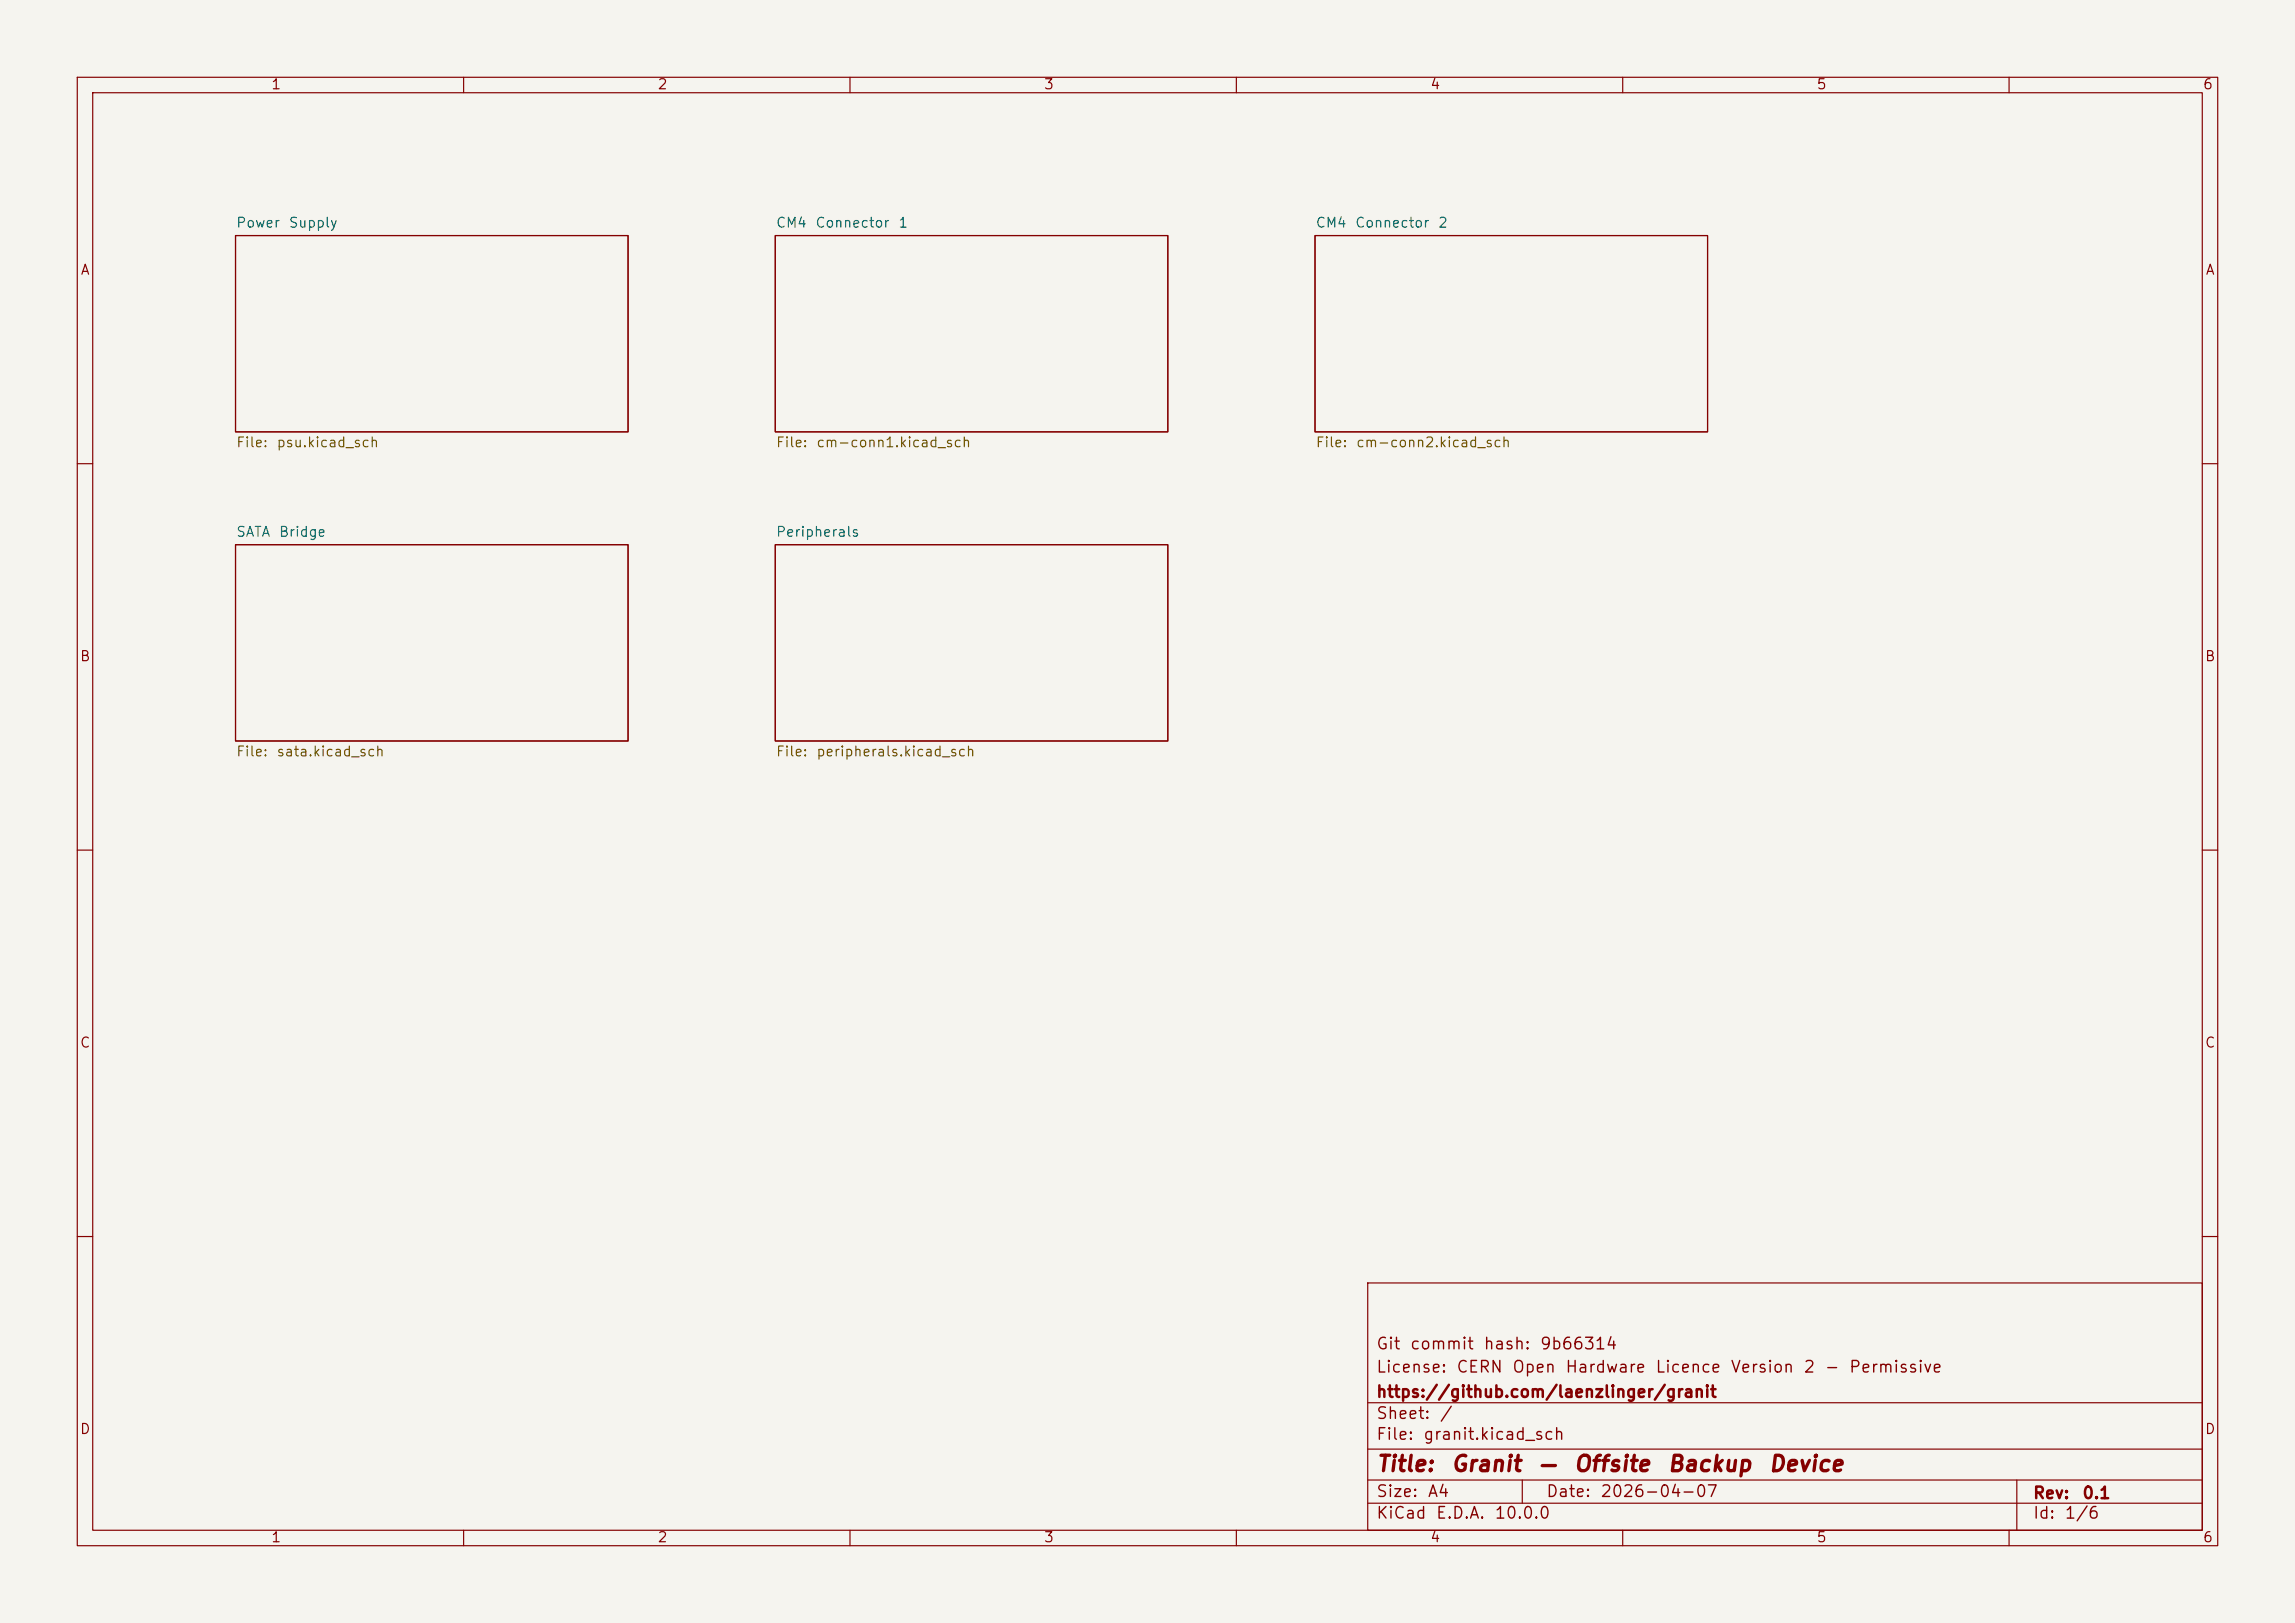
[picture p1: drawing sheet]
<svg xmlns="http://www.w3.org/2000/svg" width="297mm" height="210mm" viewBox="0 0 297 210" stroke-linecap="round" stroke-linejoin="round" font-family="sans-serif">
<defs><g id="words">
<g font-size="2" fill="#840000">
<text x="178" y="190.9">Title:</text>
<text x="187.7" y="190.9">Granit</text>
<text x="198.9" y="190.9">—</text>
<text x="203.5" y="190.9">Offsite</text>
<text x="215.7" y="190.9">Backup</text>
<text x="228.8" y="190.9">Device</text>
</g>
<g font-size="1.5" fill="#840000">
<text x="178" y="178">License:</text>
<text x="178" y="175">Git</text>
<text x="182.4" y="175">commit</text>
<text x="188.4" y="178">CERN</text>
<text x="191.9" y="175">hash:</text>
<text x="195.6" y="178">Open</text>
<text x="199.2" y="175">9b66314</text>
<text x="202.5" y="178">Hardware</text>
<text x="214.1" y="178">Licence</text>
<text x="223.9" y="178">Version</text>
<text x="233.3" y="178">2</text>
<text x="236" y="178">-</text>
<text x="239.2" y="178">Permissive</text>
<text x="178" y="184">Sheet:</text>
<text x="178" y="181.2">https://github.com/laenzlinger/granit</text>
<text x="186.2" y="184">/</text>
<text x="178" y="186.7">File:</text>
<text x="184.1" y="186.7">granit.kicad_sch</text>
<text x="178" y="196.9">KiCad</text>
<text x="178" y="194.1">Size:</text>
<text x="184.7" y="194.1">A4</text>
<text x="185.7" y="196.9">E.D.A.</text>
<text x="193.3" y="196.9">10.0.0</text>
<text x="200" y="194.1">Date:</text>
<text x="207" y="194.1">2026-04-07</text>
<text x="263" y="194.3">Rev:</text>
<text x="263" y="196.9">Id:</text>
<text x="267.1" y="196.9">1/6</text>
<text x="269.4" y="194.3">0.1</text>
</g>
<g font-size="1.3" fill="#840000">
<text x="35" y="11.9">1</text>
<text x="85" y="11.9">2</text>
<text x="135" y="11.9">3</text>
<text x="185" y="11.9">4</text>
<text x="235" y="11.9">5</text>
<text x="285" y="11.9">6</text>
<text x="10.3" y="35.9">A</text>
<text x="285.3" y="35.9">A</text>
<text x="10.3" y="85.9">B</text>
<text x="285.3" y="85.9">B</text>
<text x="10.3" y="135.9">C</text>
<text x="285.3" y="135.9">C</text>
<text x="10.3" y="185.9">D</text>
<text x="285.3" y="185.9">D</text>
<text x="35" y="199.9">1</text>
<text x="85" y="199.9">2</text>
<text x="135" y="199.9">3</text>
<text x="185" y="199.9">4</text>
<text x="235" y="199.9">5</text>
<text x="285" y="199.9">6</text>
</g>
<g font-size="1.3" fill="#006464">
<text x="30.5" y="29.8">Power</text>
<text x="37.3" y="29.8">Supply</text>
<text x="100.3" y="29.8">CM4</text>
<text x="105.4" y="29.8">Connector</text>
<text x="116.2" y="29.8">1</text>
<text x="170.2" y="29.8">CM4</text>
<text x="175.3" y="29.8">Connector</text>
<text x="186" y="29.8">2</text>
<text x="30.5" y="69.8">SATA</text>
<text x="36" y="69.8">Bridge</text>
<text x="100.3" y="69.8">Peripherals</text>
</g>
<g font-size="1.3" fill="#725600">
<text x="30.5" y="58.2">File:</text>
<text x="35.7" y="58.2">psu.kicad_sch</text>
<text x="100.3" y="58.2">File:</text>
<text x="105.6" y="58.2">cm-conn1.kicad_sch</text>
<text x="170.2" y="58.2">File:</text>
<text x="175.4" y="58.2">cm-conn2.kicad_sch</text>
<text x="30.5" y="98.2">File:</text>
<text x="35.7" y="98.2">sata.kicad_sch</text>
<text x="100.3" y="98.2">File:</text>
<text x="105.6" y="98.2">peripherals.kicad_sch</text>
</g>
</g></defs>
<path d="M0 0h297v210h-297z" fill="#f5f4ef" stroke="#f5f4ef" stroke-width=".13"/>
<g fill="none" stroke="#840000" stroke-width=".15">
<path d="M10 10h277v190h-277zM12 12h273v186h-273zM60 10v2M110 10v2M160 10v2M210 10v2M260 10v2M30.5 30.5h50.8v25.4h-50.8zM100.3 30.5h50.8v25.4h-50.8zM170.2 30.5h50.8v25.4h-50.8zM10 60h2M30.5 70.5h50.8v25.4h-50.8z"/>
<path d="M100.3 70.5h50.8v25.4h-50.8zM285 60h2M10 110h2M285 110h2M10 160h2M177 166h108v32h-108zM285 160h2M60 198v2M110 198v2M160 198v2M177 194.5h108M177 191.5h108"/>
<path d="M177 187.5h108M177 181.5h108M197 191.5v3M210 198v2M260 198v2M261 191.5v6.5"/>
</g>
<use href="#words"/>
</svg>
